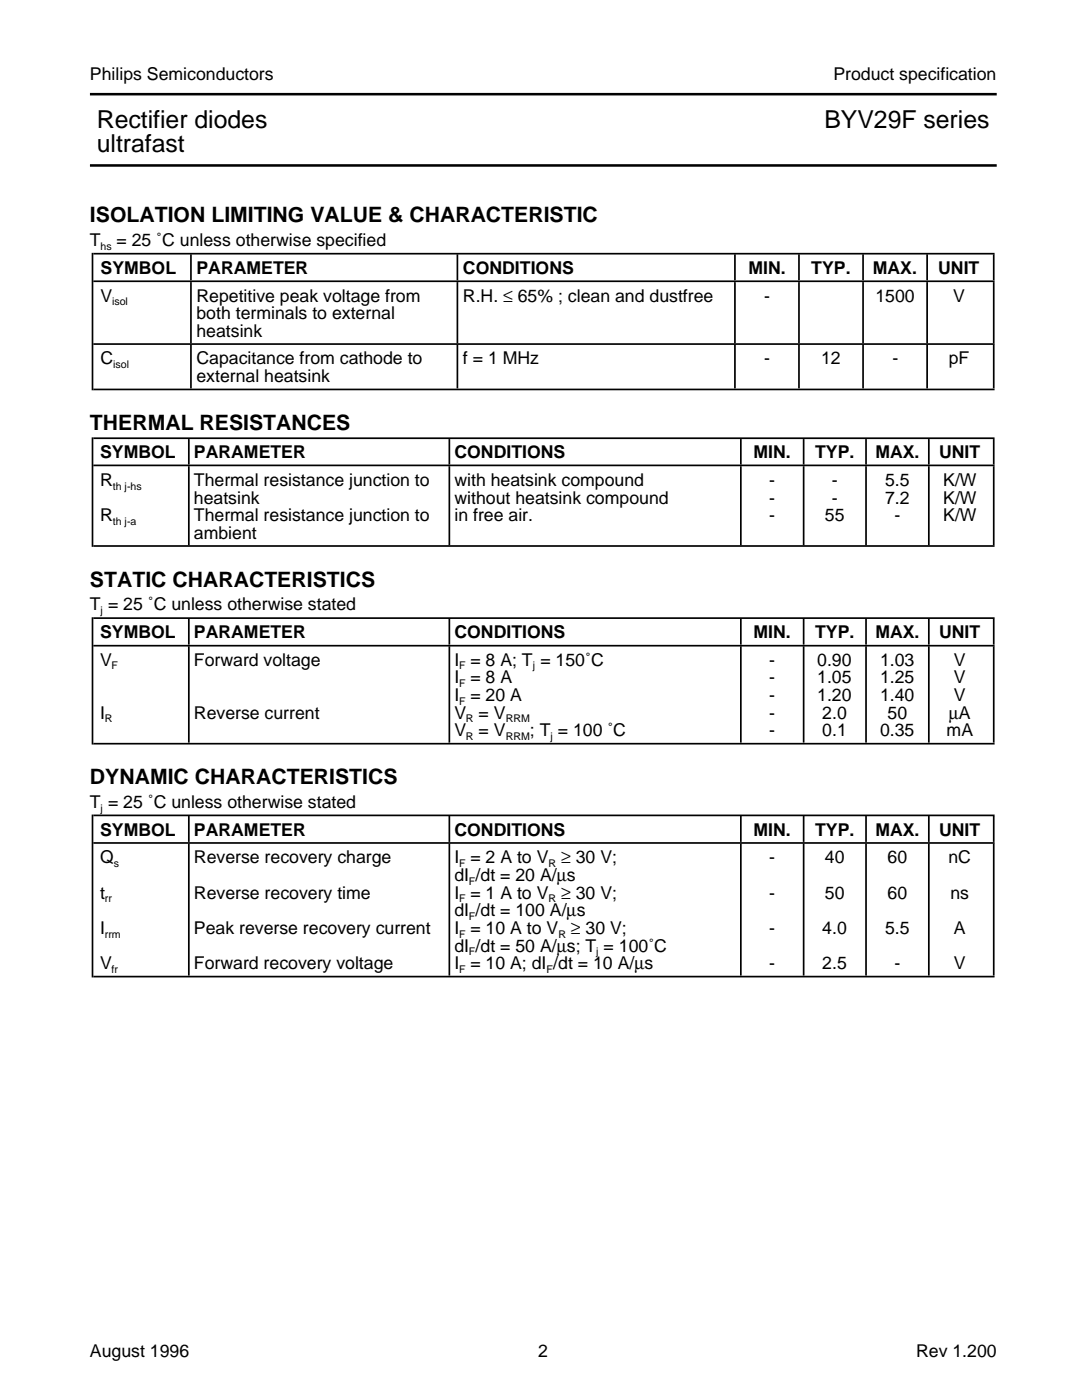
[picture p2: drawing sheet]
<svg xmlns="http://www.w3.org/2000/svg" width="216mm" height="279mm" viewBox="0 0 216 279" stroke-linecap="round" stroke-linejoin="round" font-family="sans-serif">
<defs><g id="words">
<g font-size="4.9">
<text x="19.3" y="25.5">Rectifier diodes</text>
<text x="164.5" y="25.5">BYV29F series</text>
<text x="19.3" y="30.4">ultrafast</text>
</g>
<g font-size="4.2">
<text x="17.9" y="44.4">ISOLATION LIMITING VALUE &amp; CHARACTERISTIC</text>
<text x="17.9" y="85.8">THERMAL RESISTANCES</text>
<text x="17.9" y="117.1">STATIC CHARACTERISTICS</text>
<text x="17.9" y="156.5">DYNAMIC CHARACTERISTICS</text>
</g>
<g font-size="3.5">
<text x="17.9" y="16">Philips Semiconductors</text>
<text x="166.3" y="16">Product specification</text>
<text x="17.9" y="49.2">T</text>
<text x="23.2" y="49.2">= 25 ˚C unless otherwise specified</text>
<text x="20.1" y="54.7">SYMBOL</text>
<text x="39.2" y="54.7">PARAMETER</text>
<text x="92.4" y="54.7">CONDITIONS</text>
<text x="149.4" y="54.7">MIN.</text>
<text x="161.9" y="54.7">TYP.</text>
<text x="174.2" y="54.7">MAX.</text>
<text x="187.2" y="54.7">UNIT</text>
<text x="20.1" y="60.2">V</text>
<text x="39.2" y="60.2">Repetitive peak voltage from</text>
<text x="39.2" y="63.7">both terminals to external</text>
<text x="92.4" y="60.2">R.H. ≤ 65% ; clean and dustfree</text>
<text x="152.5" y="60.2">-</text>
<text x="174.7" y="60.2">1500</text>
<text x="190.2" y="60.2">V</text>
<text x="39.2" y="67.2">heatsink</text>
<text x="20.1" y="72.7">C</text>
<text x="39.2" y="72.7">Capacitance from cathode to</text>
<text x="39.2" y="76.2">external heatsink</text>
<text x="92.4" y="72.7">f = 1 MHz</text>
<text x="152.5" y="72.7">-</text>
<text x="163.8" y="72.7">12</text>
<text x="178.1" y="72.7">-</text>
<text x="189.3" y="72.7">pF</text>
<text x="20" y="91.4">SYMBOL</text>
<text x="38.7" y="91.4">PARAMETER</text>
<text x="90.7" y="91.4">CONDITIONS</text>
<text x="150.4" y="91.4">MIN.</text>
<text x="162.6" y="91.4">TYP.</text>
<text x="174.7" y="91.4">MAX.</text>
<text x="187.4" y="91.4">UNIT</text>
<text x="20" y="96.9">R</text>
<text x="38.7" y="96.9">Thermal resistance junction to</text>
<text x="38.7" y="100.5">heatsink</text>
<text x="90.7" y="100.5">without heatsink compound</text>
<text x="90.7" y="96.9">with heatsink compound</text>
<text x="153.5" y="100.5">-</text>
<text x="153.5" y="96.9">-</text>
<text x="166" y="100.5">-</text>
<text x="166" y="96.9">-</text>
<text x="176.6" y="100.5">7.2</text>
<text x="176.6" y="96.9">5.5</text>
<text x="188.2" y="100.5">K/W</text>
<text x="188.2" y="96.9">K/W</text>
<text x="20" y="104.1">R</text>
<text x="38.7" y="104.1">Thermal resistance junction to</text>
<text x="38.7" y="107.5">ambient</text>
<text x="90.7" y="104.1">in free air.</text>
<text x="153.5" y="104.1">-</text>
<text x="164.6" y="104.1">55</text>
<text x="178.5" y="104.1">-</text>
<text x="188.2" y="104.1">K/W</text>
<text x="17.9" y="121.8">T = 25 ˚C unless otherwise stated</text>
<text x="20" y="127.3">SYMBOL</text>
<text x="38.7" y="127.3">PARAMETER</text>
<text x="90.7" y="127.3">CONDITIONS</text>
<text x="150.4" y="127.3">MIN.</text>
<text x="162.6" y="127.3">TYP.</text>
<text x="174.7" y="127.3">MAX.</text>
<text x="187.4" y="127.3">UNIT</text>
<text x="20" y="132.8">V</text>
<text x="38.7" y="132.8">Forward voltage</text>
<text x="90.7" y="132.8">I = 8 A; T = 150˚C</text>
<text x="90.7" y="136.4">I = 8 A</text>
<text x="153.5" y="132.8">-</text>
<text x="153.5" y="136.4">-</text>
<text x="163.1" y="132.8">0.90</text>
<text x="163.1" y="136.4">1.05</text>
<text x="175.6" y="136.4">1.25</text>
<text x="175.6" y="132.8">1.03</text>
<text x="190.3" y="136.4">V</text>
<text x="190.3" y="132.8">V</text>
<text x="20" y="143.4">I</text>
<text x="38.7" y="143.4">Reverse current</text>
<text x="90.7" y="140">I = 20 A</text>
<text x="90.7" y="143.4">V = V</text>
<text x="153.5" y="140">-</text>
<text x="153.5" y="143.4">-</text>
<text x="163.1" y="140">1.20</text>
<text x="164.1" y="143.4">2.0</text>
<text x="175.6" y="140">1.40</text>
<text x="177.1" y="143.4">50</text>
<text x="189.3" y="143.4">µA</text>
<text x="190.3" y="140">V</text>
<text x="90.7" y="147">V = V</text>
<text x="105.7" y="147">; T = 100 ˚C</text>
<text x="153.5" y="147">-</text>
<text x="164.1" y="147">0.1</text>
<text x="175.6" y="147">0.35</text>
<text x="188.9" y="147">mA</text>
<text x="17.9" y="161.3">T = 25 ˚C unless otherwise stated</text>
<text x="20" y="166.8">SYMBOL</text>
<text x="38.7" y="166.8">PARAMETER</text>
<text x="90.7" y="166.8">CONDITIONS</text>
<text x="150.4" y="166.8">MIN.</text>
<text x="162.6" y="166.8">TYP.</text>
<text x="174.7" y="166.8">MAX.</text>
<text x="187.4" y="166.8">UNIT</text>
<text x="20" y="172.3">Q</text>
<text x="38.7" y="172.3">Reverse recovery charge</text>
<text x="90.7" y="172.3">I = 2 A to V</text>
<text x="112" y="172.3">≥ 30 V;</text>
<text x="153.5" y="172.3">-</text>
<text x="164.6" y="172.3">40</text>
<text x="177.1" y="172.3">60</text>
<text x="189.2" y="172.3">nC</text>
<text x="20" y="179.3">t</text>
<text x="38.7" y="179.3">Reverse recovery time</text>
<text x="90.7" y="175.9">dI /dt = 20 A/µs</text>
<text x="90.7" y="179.3">I = 1 A to V</text>
<text x="112" y="179.3">≥ 30 V;</text>
<text x="153.5" y="179.3">-</text>
<text x="164.6" y="179.3">50</text>
<text x="177.1" y="179.3">60</text>
<text x="189.7" y="179.3">ns</text>
<text x="90.7" y="182.9">dI /dt = 100 A/µs</text>
<text x="20" y="186.4">I</text>
<text x="38.7" y="186.4">Peak reverse recovery current</text>
<text x="90.7" y="189.9">dI /dt = 50 A/µs; T = 100˚C</text>
<text x="90.7" y="186.4">I = 10 A to V</text>
<text x="113.9" y="186.4">≥ 30 V;</text>
<text x="153.5" y="186.4">-</text>
<text x="164.1" y="186.4">4.0</text>
<text x="176.6" y="186.4">5.5</text>
<text x="190.3" y="186.4">A</text>
<text x="20" y="193.5">V</text>
<text x="38.7" y="193.5">Forward recovery voltage</text>
<text x="90.7" y="193.5">I = 10 A; dI /dt = 10 A/µs</text>
<text x="153.5" y="193.5">-</text>
<text x="164.1" y="193.5">2.5</text>
<text x="178.5" y="193.5">-</text>
<text x="190.3" y="193.5">V</text>
<text x="17.9" y="270.8">August 1996</text>
<text x="107.4" y="270.8">2</text>
<text x="182.8" y="270.8">Rev 1.200</text>
</g>
<g font-size="2.1">
<text x="20.1" y="49.9">hs</text>
<text x="22.4" y="60.9">isol</text>
<text x="22.6" y="73.4">isol</text>
<text x="22.5" y="97.7">th j-hs</text>
<text x="22.5" y="104.7">th j-a</text>
<text x="20.1" y="122.6">j</text>
<text x="22.3" y="133.6">F</text>
<text x="91.6" y="133.6">F</text>
<text x="91.6" y="137.1">F</text>
<text x="106.3" y="133.6">j</text>
<text x="91.6" y="140.6">F</text>
<text x="20.9" y="144.2">R</text>
<text x="93" y="144.2">R</text>
<text x="93" y="147.7">R</text>
<text x="100.9" y="144.2">RRM</text>
<text x="100.9" y="147.7">RRM</text>
<text x="109.8" y="147.7">j</text>
<text x="20.1" y="162.1">j</text>
<text x="22.7" y="173">s</text>
<text x="91.6" y="173">F</text>
<text x="109.5" y="173">R</text>
<text x="93.6" y="176.5">F</text>
<text x="20.9" y="180.1">rr</text>
<text x="91.6" y="180.1">F</text>
<text x="93.6" y="183.6">F</text>
<text x="109.5" y="180.1">R</text>
<text x="20.9" y="187.1">rrm</text>
<text x="91.6" y="187.1">F</text>
<text x="93.6" y="190.7">F</text>
<text x="111.4" y="187.1">R</text>
<text x="119" y="190.7">j</text>
<text x="22.3" y="194.1">fr</text>
<text x="91.6" y="194.1">F</text>
<text x="109.1" y="194.1">F</text>
</g>
</g></defs>
<g fill="none" stroke="#000" stroke-width=".34">
<path d="M18.6 56.1h179.9M18.6 50.6h179.9M18.6 77.7h179.9M18.6 68.7h179.9M18.6 92.9h179.9M18.6 87.5h179.9M18.6 109h179.9M18.6 128.9h179.9M18.6 123.4h179.9M18.6 148.4h179.9M18.6 168.2h179.9M18.6 162.7h179.9"/>
<path d="M18.6 194.9h179.9"/>
</g>
<path d="M37.5 181.5h.3M89.5 181.5h.3M147.7 181.5h.3M160.2 181.5h.3M172.6 181.5h.4M185.2 181.5h.3M198.1 181.5h.4" fill="none" stroke="#000" stroke-width="26.3" stroke-linecap="butt"/>
<g fill="none" stroke="#000" stroke-width="5.2" stroke-linecap="butt">
<path d="M37.9 53.3h.4M91.1 53.3h.3M146.5 53.3h.3M159.3 53.3h.3M172 53.3h.4M184.8 53.3h.4M198.1 53.3h.4M37.5 126.1h.3M89.5 126.1h.3M147.7 126.1h.3M160.2 126.1h.3M172.6 126.1h.4"/>
<path d="M185.2 126.1h.3M198.1 126.1h.4M37.5 165.4h.3M89.5 165.4h.3M147.7 165.4h.3M160.2 165.4h.3M172.6 165.4h.4M185.2 165.4h.3M198.1 165.4h.4"/>
</g>
<path d="M18.3 178.8h.3" fill="none" stroke="#000" stroke-width="32.5" stroke-linecap="butt"/>
<path d="M37.5 138.6h.3M89.5 138.6h.3M147.7 138.6h.3M160.2 138.6h.3M172.6 138.6h.4M185.2 138.6h.3M198.1 138.6h.4" fill="none" stroke="#000" stroke-width="19.2" stroke-linecap="butt"/>
<path d="M18.3 135.9h.3" fill="none" stroke="#000" stroke-width="25.4" stroke-linecap="butt"/>
<path d="M37.5 100.9h.3M89.5 100.9h.3M147.7 100.9h.3M160.2 100.9h.3M172.6 100.9h.4M185.2 100.9h.3M198.1 100.9h.4" fill="none" stroke="#000" stroke-width="15.7" stroke-linecap="butt"/>
<path d="M37.5 90.2h.3M89.5 90.2h.3M147.7 90.2h.3M160.2 90.2h.3M172.6 90.2h.4M185.2 90.2h.3M198.1 90.2h.4" fill="none" stroke="#000" stroke-width="5.1" stroke-linecap="butt"/>
<path d="M18.3 98.2h.3" fill="none" stroke="#000" stroke-width="21.8" stroke-linecap="butt"/>
<path d="M37.9 73.2h.4M91.1 73.2h.3M146.5 73.2h.3M159.3 73.2h.3M172 73.2h.4M184.8 73.2h.4M198.1 73.2h.4" fill="none" stroke="#000" stroke-width="8.7" stroke-linecap="butt"/>
<path d="M37.9 62.4h.4M91.1 62.4h.3M146.5 62.4h.3M159.3 62.4h.3M172 62.4h.4M184.8 62.4h.4M198.1 62.4h.4" fill="none" stroke="#000" stroke-width="12.2" stroke-linecap="butt"/>
<path d="M18.3 64.2h.3" fill="none" stroke="#000" stroke-width="27.4" stroke-linecap="butt"/>
<path d="M17.9 18.8h181M17.9 33h181" fill="none" stroke="#000" stroke-width=".51"/>
<use href="#words"/>
</svg>
